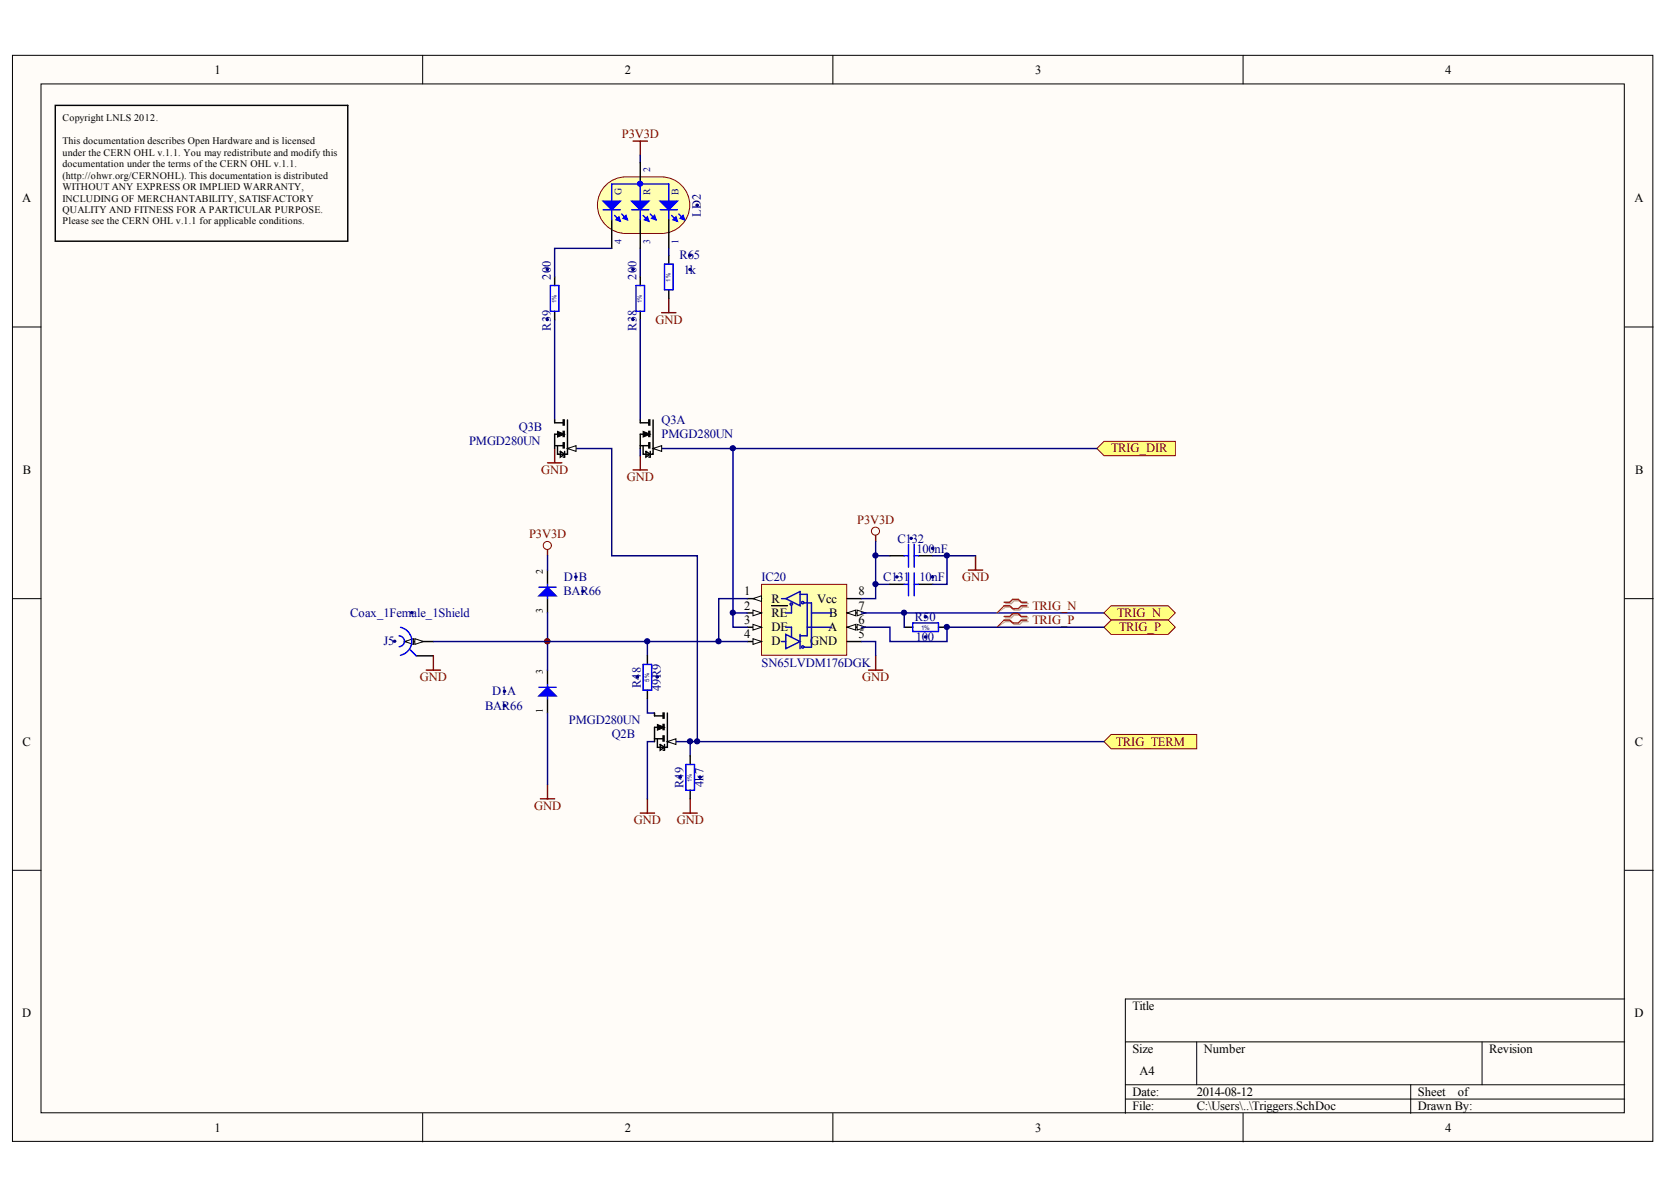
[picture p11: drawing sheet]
<svg xmlns="http://www.w3.org/2000/svg" width="283mm" height="203mm" viewBox="0 0 283 203" stroke-linecap="round" stroke-linejoin="round" font-family="sans-serif">
<defs><g id="words">
<g font-size="2.1">
<text x="36.4" y="12.5">1</text>
<text x="105.9" y="12.5">2</text>
<text x="175.4" y="12.5">3</text>
<text x="244.9" y="12.5">4</text>
<text x="3.8" y="34.3">A</text>
<text x="276.9" y="34.3">A</text>
<text x="3.9" y="80.3">B</text>
<text x="277" y="80.3">B</text>
<text x="126.1" y="100.8">1</text>
<text x="145.5" y="100.8">8</text>
<text x="126.1" y="105.7">3</text>
<text x="126.1" y="103.2">2</text>
<text x="130.7" y="102">R</text>
<text x="130.7" y="106.9">DE</text>
<text x="130.7" y="104.5">RE</text>
<text x="138.4" y="102">Vcc</text>
<text x="140.3" y="106.9">A</text>
<text x="140.5" y="104.5">B</text>
<text x="145.5" y="105.7">6</text>
<text x="145.5" y="103.2">7</text>
<text x="126.1" y="108.1">4</text>
<text x="130.7" y="109.3">D</text>
<text x="137.3" y="109.3">GND</text>
<text x="145.5" y="108.1">5</text>
<text x="3.8" y="126.3">C</text>
<text x="277" y="126.3">C</text>
<text x="3.8" y="172.3">D</text>
<text x="191.9" y="171.1">Title</text>
<text x="276.9" y="172.3">D</text>
<text x="191.9" y="178.3">Size</text>
<text x="204" y="178.3">Number</text>
<text x="252.3" y="178.3">Revision</text>
<text x="191.9" y="185.6">Date:</text>
<text x="193.1" y="182">A4</text>
<text x="202.7" y="185.6">2014-08-12</text>
<text x="240.2" y="185.6">Sheet</text>
<text x="247" y="185.6">of</text>
<text x="36.4" y="191.6">1</text>
<text x="105.9" y="191.6">2</text>
<text x="175.4" y="191.6">3</text>
<text x="191.9" y="188">File:</text>
<text x="202.7" y="188">C:\Users\..\Triggers.SchDoc</text>
<text x="240.2" y="188">Drawn By:</text>
<text x="244.9" y="191.6">4</text>
</g>
<g font-size="2.1" fill="#800000">
<text x="105.4" y="23.3">P3V3D</text>
<text x="111" y="54.8">GND</text>
<text x="188.2" y="76.6">TRIG_DIR</text>
<text x="91.7" y="80.3">GND</text>
<text x="106.2" y="81.5">GND</text>
<text x="145.2" y="88.7">P3V3D</text>
<text x="89.6" y="91.1">P3V3D</text>
<text x="163" y="98.4">GND</text>
<text x="174.9" y="103.2">TRIG_N</text>
<text x="174.9" y="105.7">TRIG_P</text>
<text x="189.3" y="104.5">TRIG_N</text>
<text x="189.6" y="106.9">TRIG_P</text>
<text x="71.1" y="115.4">GND</text>
<text x="146.1" y="115.4">GND</text>
<text x="189.1" y="126.2">TRIG_TERM</text>
<text x="90.5" y="137.2">GND</text>
<text x="107.4" y="139.6">GND</text>
<text x="114.7" y="139.6">GND</text>
</g>
<g font-size="2.1" fill="#000080">
<text x="118.7" y="36.8" transform="rotate(-90 118.7 36.8)">LD2</text>
<text x="93.3" y="47.3" transform="rotate(-90 93.3 47.3)">200</text>
<text x="107.8" y="47.3" transform="rotate(-90 107.8 47.3)">200</text>
<text x="115.1" y="43.9">R65</text>
<text x="115.8" y="46.3">1k</text>
<text x="93.3" y="56" transform="rotate(-90 93.3 56)">R39</text>
<text x="107.8" y="56" transform="rotate(-90 107.8 56)">R38</text>
<text x="112.1" y="71.8">Q3A</text>
<text x="79.5" y="75.4">PMGD280UN</text>
<text x="87.9" y="73">Q3B</text>
<text x="112.1" y="74.2">PMGD280UN</text>
<text x="152" y="91.9">C132</text>
<text x="155.2" y="93.6">100nF</text>
<text x="95.5" y="100.8">BAR66</text>
<text x="95.5" y="98.4">D1B</text>
<text x="129" y="98.4">IC20</text>
<text x="149.6" y="98.4">C131</text>
<text x="155.8" y="98.4">10nF</text>
<text x="59.3" y="104.5">Coax_1Female_1Shield</text>
<text x="155" y="105.2">R50</text>
<text x="65" y="109.3">J5</text>
<text x="129" y="112.9">SN65LVDM176DGK</text>
<text x="155.2" y="108.6">100</text>
<text x="83.4" y="117.8">D1A</text>
<text x="108.6" y="116.5" transform="rotate(-90 108.6 116.5)">R48</text>
<text x="111.9" y="117.1" transform="rotate(-90 111.9 117.1)">49R9</text>
<text x="82.2" y="120.2">BAR66</text>
<text x="96.4" y="122.6">PMGD280UN</text>
<text x="103.6" y="125">Q2B</text>
<text x="115.8" y="133.4" transform="rotate(-90 115.8 133.4)">R49</text>
<text x="119.2" y="133.3" transform="rotate(-90 119.2 133.3)">4k7</text>
</g>
<g font-size="1.7">
<text x="10.6" y="20.6">Copyright LNLS 2012.</text>
<text x="10.6" y="24.4">This documentation describes Open Hardware and is licensed</text>
<text x="10.6" y="26.4">under the CERN OHL v.1.1. You may redistribute and modify this</text>
<text x="10.6" y="28.3">documentation under the terms of the CERN OHL v.1.1.</text>
<text x="10.6" y="30.2">(http://ohwr.org/CERNOHL). This documentation is distributed</text>
<text x="10.6" y="32.2">WITHOUT ANY EXPRESS OR IMPLIED WARRANTY,</text>
<text x="10.6" y="34.1">INCLUDING OF MERCHANTABILITY, SATISFACTORY</text>
<text x="10.6" y="36.1">QUALITY AND FITNESS FOR A PARTICULAR PURPOSE.</text>
<text x="10.6" y="38">Please see the CERN OHL v.1.1 for applicable conditions.</text>
<text x="92" y="97.3" transform="rotate(-90 92 97.3)">2</text>
<text x="92" y="103.8" transform="rotate(-90 92 103.8)">3</text>
<text x="92" y="114.2" transform="rotate(-90 92 114.2)">3</text>
<text x="92" y="120.7" transform="rotate(-90 92 120.7)">1</text>
</g>
<g font-size="1.7" fill="#000080">
<text x="110.1" y="29.2" transform="rotate(-90 110.1 29.2)">2</text>
<text x="105.3" y="33" transform="rotate(-90 105.3 33)">G</text>
<text x="110.1" y="33" transform="rotate(-90 110.1 33)">R</text>
<text x="115" y="33" transform="rotate(-90 115 33)">B</text>
<text x="105.3" y="41.3" transform="rotate(-90 105.3 41.3)">4</text>
<text x="110.1" y="41.3" transform="rotate(-90 110.1 41.3)">3</text>
<text x="115" y="41.3" transform="rotate(-90 115 41.3)">1</text>
</g>
<text font-size="1.1" fill="#000080" x="156" y="106.6">1%</text>
<g font-size="1" fill="#000080">
<text x="113.6" y="47.7" transform="rotate(-90 113.6 47.7)">1%</text>
<text x="94.3" y="51.3" transform="rotate(-90 94.3 51.3)">1%</text>
<text x="108.8" y="51.3" transform="rotate(-90 108.8 51.3)">1%</text>
<text x="110" y="115.5" transform="rotate(-90 110 115.5)">5%</text>
<text x="117.2" y="132.4" transform="rotate(-90 117.2 132.4)">1%</text>
</g>
</g></defs>
<g fill="#fffcf8" stroke="#000" stroke-width=".17">
<path d="M2.1 9.4h277.9v183.9h-277.9z"/>
<path d="M6.9 14.2h268.3v174.2h-268.3z"/>
</g>
<g fill="none" stroke="#000" stroke-width=".17">
<path d="M71.6 9.4v4.8M141.1 9.4v4.8M210.6 9.4v4.8M2.1 55.4h4.8M275.3 55.4h4.8M2.1 101.4h4.8M275.3 101.4h4.8M2.1 147.4h4.8M275.3 147.4h4.8M190.7 176.4h84.6M202.7 176.4v7.3M251.1 176.4v7.3"/>
<path d="M275.3 169.2h-84.6v19.3M71.6 188.5v4.9M141.1 188.5v4.9M190.7 183.7h84.6M190.7 186.1h84.6M210.6 188.5v4.9M239 183.7v4.8"/>
</g>
<circle cx="92.7" cy="108.6" r=".44" fill="#000080" stroke="#000080" stroke-width=".17"/>
<path d="M129 98.9h14.4v12.1h-14.4z" fill="#ffffb0" stroke="#800000" stroke-width=".17"/>
<path d="M143.5 101.4h2.4M143.5 108.6h2.4M143.5 106.2h2.4" fill="none" stroke="#000" stroke-width=".24"/>
<g fill="#fffcf8" stroke="#000" stroke-width=".17">
<path d="M143.5 106.2l1.5-.5v1z"/>
<path d="M145.2 105.7l1.5 .5-1.5 .5z"/>
</g>
<path d="M143.5 103.8h2.4" fill="none" stroke="#000" stroke-width=".24"/>
<g fill="#fffcf8" stroke="#000" stroke-width=".17">
<path d="M143.5 103.8l1.5-.5v1z"/>
<path d="M145.2 103.3l1.5 .5-1.5 .5z"/>
</g>
<path d="M126.6 101.4h2.4" fill="none" stroke="#000" stroke-width=".24"/>
<path d="M127.6 101.4l1.4-.5v1z" fill="#fffcf8" stroke="#000" stroke-width=".17"/>
<path d="M126.6 108.6h2.4" fill="none" stroke="#000" stroke-width=".24"/>
<path d="M127.6 108.1l1.4 .5-1.4 .5z" fill="#fffcf8" stroke="#000" stroke-width=".17"/>
<path d="M126.6 106.2h2.4" fill="none" stroke="#000" stroke-width=".24"/>
<path d="M127.6 105.7l1.4 .5-1.4 .5z" fill="#fffcf8" stroke="#000" stroke-width=".17"/>
<path d="M126.6 103.8h2.4" fill="none" stroke="#000" stroke-width=".24"/>
<path d="M127.6 103.3l1.4 .5-1.4 .5z" fill="#fffcf8" stroke="#000" stroke-width=".17"/>
<path d="M130.7 102.6h2.7" fill="none" stroke="#000" stroke-width=".24"/>
<path d="M133.1 107.4l2.4 1.2-2.4 1.2zM135.5 107.4v2.4" fill="none" stroke="#0000b4" stroke-width=".24"/>
<circle cx="136" cy="109.5" r=".2" fill="#ffffb0" stroke="#0000b4" stroke-width=".24"/>
<path d="M133.1 101.4l2.4-1.2v2.4z" fill="none" stroke="#0000b4" stroke-width=".24"/>
<circle cx="136" cy="102" r=".2" fill="#ffffb0" stroke="#0000b4" stroke-width=".24"/>
<path d="M132.4 101.4h.7M132.4 108.6h.7" fill="none" stroke="#0000b4" stroke-width=".24"/>
<circle cx="134.1" cy="102.3" r=".2" fill="#ffffb0" stroke="#0000b4" stroke-width=".24"/>
<path d="M133.1 106.2h1v1.7M134.1 102.6v1.2h-1M135.5 100.6h1.3v7.1h-1.3M136.3 102.1h1.2v7.5h-1.2M136.8 106.2h4.1M137.5 103.8h3.4" fill="none" stroke="#0000b4" stroke-width=".24"/>
<circle cx="148.3" cy="89.9" r=".68" fill="none" stroke="#800000" stroke-width=".17"/>
<path d="M148.4 90.7v1M164.1 96.5h2.4M165.3 94.1v2.4M147.1 113.5h2.5M148.4 111.1v2.4" fill="none" stroke="#800000" stroke-width=".24"/>
<path d="M148.4 91.7v9.7h-2.5M148.4 94.1h2.4M148.4 98.9h2.4M145.9 108.6h2.5v2.5" fill="none" stroke="#000080" stroke-width=".24"/>
<path d="M187 74.7h12.1v2.5h-12.1l-1.2-1.3z" fill-rule="evenodd" fill="#ffff80" stroke="#800000" stroke-width=".17"/>
<path d="M145.9 103.8h41.1" fill="none" stroke="#000080" stroke-width=".24"/>
<g fill="#ffff80" stroke="#800000" stroke-width=".17">
<path d="M188.2 102.6h9.7l1.2 1.2-1.2 1.2h-9.7l-1.2-1.2z" fill-rule="evenodd"/>
<path d="M188.2 105h9.7l1.2 1.2-1.2 1.2h-9.7l-1.2-1.2z" fill-rule="evenodd"/>
</g>
<path d="M170.4 102.2h.9l.5-.5h1l.5 .5h.9M170.4 102.8h.9l.5 .5h1l.5-.5h.9M170.4 104.6h.9l.5-.4h1l.5 .4h.9M170.4 105.2h.9l.5 .5h1l.5-.5h.9" fill="none" stroke="#d0a19e" stroke-width=".24"/>
<path d="M170.4 102.8l-1.5 1M170.4 105.2l-1.5 1" fill="none" stroke="#d0a19e" stroke-width=".17"/>
<path d="M170.1 102h1l.5-.5h.9l.5 .5h1M170.1 102.6h1l.5 .5h.9l.5-.5h1M170.1 104.4h1l.5-.5h.9l.5 .5h1M170.1 105h1l.5 .5h.9l.5-.5h1" fill="none" stroke="#f00" stroke-width=".24"/>
<path d="M170.1 102.6l-1.2 1.2M170.1 105l-1.2 1.2" fill="none" stroke="#f00" stroke-width=".17"/>
<path d="M110.9 75.9h74.9" fill="none" stroke="#000080" stroke-width=".24"/>
<path d="M92.8 96.5v2.4M92.8 101.4v2.4M92.8 113.5v2.4M92.8 118.3v2.4" fill="none" stroke="#000" stroke-width=".24"/>
<path d="M91.3 99.4h2.9M92.8 98.9v2.5M91.3 116.4h2.9M92.8 115.9v2.4" fill="none" stroke="#00f" stroke-width=".24"/>
<g fill="#00f" stroke="#00f" stroke-width=".24">
<path d="M92.8 116.4l1.4 1.4h-2.9z"/>
<path d="M92.8 99.4l1.4 1.5h-2.9z"/>
</g>
<g fill="#000080" stroke="#000080" stroke-width=".17">
<circle cx="85.5" cy="117.1" r=".2"/>
<circle cx="85.5" cy="119.5" r=".2"/>
<circle cx="97.6" cy="97.7" r=".2"/>
<circle cx="98.8" cy="100.1" r=".2"/>
</g>
<path d="M108.5 137.7h2.4M109.7 135.3v2.4" fill="none" stroke="#800000" stroke-width=".24"/>
<path d="M188.2 124.4h14.5v2.4h-14.5l-1.2-1.2z" fill-rule="evenodd" fill="#ffff80" stroke="#800000" stroke-width=".17"/>
<circle cx="92.7" cy="92.4" r=".68" fill="none" stroke="#800000" stroke-width=".17"/>
<path d="M92.8 93.1v1M91.5 135.3h2.5M92.8 132.8v2.5M115.7 137.7h2.4M116.9 135.3v2.4" fill="none" stroke="#800000" stroke-width=".24"/>
<path d="M92.8 94.1v2.4M92.8 103.8v9.7M109.7 118.3v2.4h1.2M109.7 108.6v2.5M153.2 103.8v2.4M92.8 120.7v12.1M110.9 125.6h-1.2v9.7M113.3 125.6h73.7M116.9 125.6v2.4" fill="none" stroke="#000080" stroke-width=".24"/>
<circle cx="92.7" cy="108.6" r=".44" fill="#800000" stroke="#800000" stroke-width=".17"/>
<path d="M150.8 94.1h2.4M150.8 98.9h2.4M155.6 94.1h2.4M155.6 98.9h2.4M68.6 108.6h4.8M109.7 111.1v1.4M109.7 116.9v1.4M153.2 106.2h1.4M159 106.2h1.4M116.9 128v1.5M116.9 133.8v1.5" fill="none" stroke="#000" stroke-width=".24"/>
<path d="M153.2 94.1h.7M153.2 98.9h.7M153.9 92.2v3.8M153.9 97v3.9M154.9 92.2v3.8M154.9 97v3.9M154.9 94.1h.7M154.9 98.9h.7M109 112.5h1.4v4.4h-1.4zM154.6 105.5h4.4v1.4h-4.4zM116.2 129.5h1.5v4.3h-1.5z" fill="none" stroke="#00f" stroke-width=".24"/>
<g fill="#000080" stroke="#000080" stroke-width=".17">
<circle cx="156.8" cy="104.5" r=".2"/>
<circle cx="156.8" cy="107.9" r=".2"/>
<circle cx="115.2" cy="131.6" r=".2"/>
<circle cx="118.6" cy="131.6" r=".2"/>
<circle cx="154.4" cy="91.1" r=".2"/>
<circle cx="158" cy="92.8" r=".2"/>
<circle cx="151.9" cy="97.7" r=".2"/>
<circle cx="158" cy="97.7" r=".2"/>
<circle cx="108" cy="114.6" r=".2"/>
<circle cx="111.3" cy="114.6" r=".2"/>
</g>
<g fill="#fffcf8" stroke="#000" stroke-width=".17">
<path d="M68.6 108.6l1.4-.5v1z"/>
<path d="M70.3 108.1l1.4 .5-1.4 .5z"/>
</g>
<path d="M70.5 111.1h2.9" fill="none" stroke="#000" stroke-width=".24"/>
<path d="M67.6 107.7a.92 .92 0 0 1 .9 .9 .92 .92 0 0 1-.9 .9M67.9 106.2a2.42 2.42 0 0 1 1.9 2.4 2.42 2.42 0 0 1-2 2.4M69.5 110l1 1.1" fill="none" stroke="#00f" stroke-width=".24"/>
<g fill="#000080" stroke="#000080" stroke-width=".17">
<circle cx="66.9" cy="108.6" r=".2"/>
<circle cx="69.8" cy="103.7" r=".2"/>
</g>
<path d="M107.3 23.9h2.4M108.5 23.9v2.4M107.3 79.6h2.4M108.5 77.2v2.4M72.2 113.5h2.4M73.4 111.1v2.4" fill="none" stroke="#800000" stroke-width=".24"/>
<path d="M108.5 26.3v1.2M108.5 42.1v4.8M124.2 75.9v27.9M158 94.1h7.3M160.4 94.1v4.8h-2.4M73.4 108.6h53.2M124.2 103.8v2.4h2.4M124.2 103.8h2.4M126.6 101.4h-4.8v7.2M145.9 106.2h4.9v2.4h9.6v-2.4h26.6" fill="none" stroke="#000080" stroke-width=".24"/>
<path d="M102.4 31.7a4.8 4.8 0 0 1 3.7-1.8h5.9a4.8 4.8 0 0 1 4.9 4.8 4.8 4.8 0 0 1-4.9 4.8h-5.9a4.8 4.8 0 0 1-4.4-2.7 4.8 4.8 0 0 1 .7-5.1z" fill="#ffffb0" stroke="#800000" stroke-width=".17"/>
<path d="M103.6 37.2v4.9M108.5 27.5v3.7M108.5 37.2v4.9M113.3 37.2v4.9M94 46.9v1.4M94 52.7v1.5M108.5 46.9v1.4M108.5 52.7v1.5M110.9 120.7v.5M113.1 125.6h.2" fill="none" stroke="#000" stroke-width=".24"/>
<g fill="none" stroke="#00f" stroke-width=".24">
<path d="M102.2 35.5h2.9M103.6 37.2v-6h9.7v6M104.1 36.5l1 1M105.3 36.2l1 1M107 35.5h2.9M108.5 31.2v6M109 36.5l.9 1M110.2 36.2l.9 1M111.9 35.5h2.9M113.8 36.5l1 1M115 36.2l1 1M93.2 48.3h1.5v4.4h-1.5z"/>
<path d="M107.7 48.3h1.5v4.4h-1.5z"/>
</g>
<g fill="#00f" stroke="#00f" stroke-width=".24">
<path d="M107 34.1h2.9l-1.4 1.4z"/>
<path d="M111.9 34.1h2.9l-1.5 1.4z"/>
<path d="M115.7 36.5l.3 .7-.8-.2z"/>
<path d="M114.5 36.7l.3 .8-.8-.3z"/>
<path d="M102.2 34.1h2.9l-1.5 1.4z"/>
<path d="M110.9 36.5l.2 .7-.7-.2z"/>
<path d="M109.7 36.7l.2 .8-.7-.3z"/>
<path d="M106.1 36.5l.2 .7-.7-.2z"/>
<path d="M104.8 36.7l.3 .8-.7-.3z"/>
</g>
<circle cx="108.4" cy="31.1" r=".44" fill="#00f" stroke="#00f" stroke-width=".17"/>
<g fill="#000080" stroke="#000080" stroke-width=".17">
<circle cx="118.1" cy="34.7" r=".2"/>
<circle cx="92.7" cy="54.1" r=".2"/>
<circle cx="92.7" cy="45.6" r=".2"/>
<circle cx="107.2" cy="54.1" r=".2"/>
<circle cx="107.2" cy="45.6" r=".2"/>
</g>
<path d="M94 54.2v16.9M103.6 42.1h-9.6v4.8M108.5 54.2v16.9M96.4 75.9h7.2v18.2h14.5v31.5M108.5 75.9v1.3" fill="none" stroke="#000080" stroke-width=".24"/>
<path d="M92.8 78.4h2.4M94 75.9v2.5" fill="none" stroke="#800000" stroke-width=".24"/>
<path d="M113.1 125.6l1.4-.5v1z" fill="#fffcf8" stroke="#000" stroke-width=".17"/>
<path d="M113.3 43.3v1.4M113.3 49.1v1.4M94 71.1v.5M96.1 75.9h.3M110.9 121.2h1.4M110.9 125.1h1.4M111.9 126.1l.7 .4-.7 .5zM112.3 123.2h-1.4v2.4M112.6 126.1v.9h-.3M113.1 120.7v5.8h-1.7v-1.4" fill="none" stroke="#000" stroke-width=".24"/>
<path d="M111.4 122.7l1.2 .5-1.2 .4z" fill="#000" stroke="#000" stroke-width=".17"/>
<path d="M112.3 124.6h.2v.9h-.2zM112.3 120.7h.2v.9h-.2zM112.3 122.7h.2v.8h-.2z" fill="#000" stroke="#000" stroke-width=".24"/>
<path d="M112.1 52.9h2.4M113.3 50.5v2.4" fill="none" stroke="#800000" stroke-width=".24"/>
<path d="M112.6 44.7h1.4v4.4h-1.4z" fill="none" stroke="#00f" stroke-width=".24"/>
<g fill="#000080" stroke="#000080" stroke-width=".17">
<circle cx="116.9" cy="43.2" r=".2"/>
<circle cx="116.9" cy="45.6" r=".2"/>
</g>
<path d="M96.1 75.9l1.5-.4v.9z" fill="#fffcf8" stroke="#000" stroke-width=".17"/>
<path d="M94 71.6h1.4M94 75.5h1.4M94.9 76.4l.8 .5-.8 .5zM95.4 73.5h-1.4v2.4M95.7 76.4v1h-.3M96.1 71.1v5.8h-1.6v-1.4M108.5 71.1v.5M110.6 75.9h.3" fill="none" stroke="#000" stroke-width=".24"/>
<path d="M94.5 73l1.2 .5-1.2 .5z" fill="#000" stroke="#000" stroke-width=".17"/>
<path d="M95.4 75h.2v.9h-.2zM95.4 71.1h.2v.9h-.2zM95.4 73h.2v.9h-.2z" fill="#000" stroke="#000" stroke-width=".24"/>
<path d="M110.6 75.9l1.5-.4v.9z" fill="#fffcf8" stroke="#000" stroke-width=".17"/>
<path d="M9.4 17.8h49.5v23h-49.5zM108.5 71.6h1.4M108.5 75.5h1.4M109.4 76.4l.8 .5-.8 .5zM109.9 73.5h-1.4v2.4M110.2 76.4v1h-.3M110.6 71.1v5.8h-1.6v-1.4" fill="none" stroke="#000" stroke-width=".24"/>
<path d="M109 73l1.2 .5-1.2 .5z" fill="#000" stroke="#000" stroke-width=".17"/>
<path d="M109.9 75h.2v.9h-.2zM109.9 71.1h.2v.9h-.2zM109.9 73h.2v.9h-.2z" fill="#000" stroke="#000" stroke-width=".24"/>
<path d="M113.3 42.1v1.2" fill="none" stroke="#000080" stroke-width=".24"/>
<g fill="#000080" stroke="#000080" stroke-width=".17">
<circle cx="109.6" cy="108.6" r=".44"/>
<circle cx="116.9" cy="125.5" r=".44"/>
<circle cx="118.1" cy="125.5" r=".44"/>
<circle cx="121.7" cy="108.6" r=".44"/>
<circle cx="124.2" cy="103.7" r=".44"/>
<circle cx="124.2" cy="75.9" r=".44"/>
<circle cx="148.3" cy="98.9" r=".44"/>
<circle cx="148.3" cy="94.1" r=".44"/>
<circle cx="153.2" cy="103.7" r=".44"/>
<circle cx="160.4" cy="106.2" r=".44"/>
<circle cx="160.4" cy="94.1" r=".44"/>
</g>
<use href="#words"/>
</svg>
